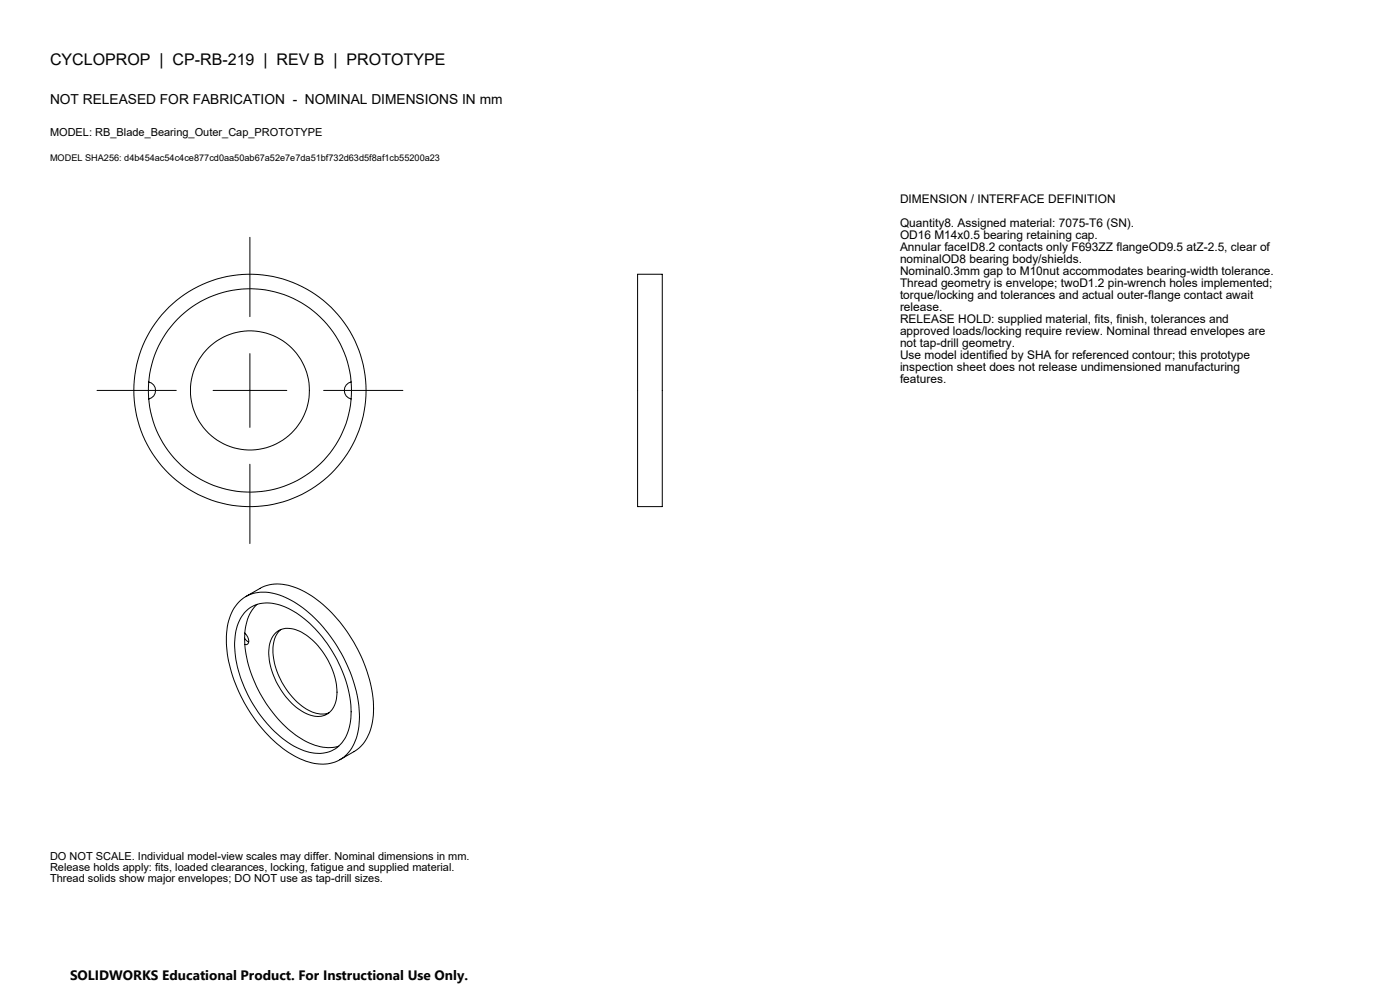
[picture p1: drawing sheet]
<svg xmlns="http://www.w3.org/2000/svg" width="420mm" height="297mm" viewBox="0 0 420 297" stroke-linecap="round" stroke-linejoin="round" font-family="sans-serif">
<defs><g id="words">
<text font-size="4.8" x="15" y="19.4">CYCLOPROP | CP-RB-219 | REV B | PROTOTYPE</text>
<g font-size="4.1">
<text x="15" y="31.1">NOT RELEASED FOR FABRICATION - NOMINAL DIMENSIONS IN mm</text>
<text x="21" y="293.7">SOLIDWORKS Educational Product. For Instructional Use Only.</text>
</g>
<g font-size="3.6">
<text x="270" y="60.8">DIMENSION / INTERFACE DEFINITION</text>
<text x="270" y="68">Quantity8. Assigned material: 7075-T6 (SN).</text>
<text x="270" y="71.6">OD16 M14x0.5 bearing retaining cap.</text>
<text x="270" y="75.2">Annular faceID8.2 contacts only F693ZZ flangeOD9.5 atZ-2.5, clear of</text>
<text x="270" y="78.8">nominalOD8 bearing body/shields.</text>
<text x="270" y="82.4">Nominal0.3mm gap to M10nut accommodates bearing-width tolerance.</text>
<text x="270" y="86">Thread geometry is envelope; twoD1.2 pin-wrench holes implemented;</text>
<text x="270" y="89.6">torque/locking and tolerances and actual outer-flange contact await</text>
<text x="270" y="93.2">release.</text>
<text x="270" y="96.8">RELEASE HOLD: supplied material, fits, finish, tolerances and</text>
<text x="270" y="100.4">approved loads/locking require review. Nominal thread envelopes are</text>
<text x="270" y="104">not tap-drill geometry.</text>
<text x="270" y="107.6">Use model identified by SHA for referenced contour; this prototype</text>
<text x="270" y="111.2">inspection sheet does not release undimensioned manufacturing</text>
<text x="270" y="114.8">features.</text>
</g>
<g font-size="3.3">
<text x="15" y="40.7">MODEL: RB_Blade_Bearing_Outer_Cap_PROTOTYPE</text>
<text x="15" y="257.7">DO NOT SCALE. Individual model-view scales may differ. Nominal dimensions in mm.</text>
<text x="15" y="261.1">Release holds apply: fits, loaded clearances, locking, fatigue and supplied material.</text>
<text x="15" y="264.5">Thread solids show major envelopes; DO NOT use as tap-drill sizes.</text>
</g>
<text font-size="2.7" x="15" y="48.4">MODEL SHA256: d4b454ac54c4ce877cd0aa50ab67a52e7e7da51bf732d63d5f8af1cb55200a23</text>
</g></defs>
<g fill="none" stroke="#000" stroke-width=".3">
<path d="M75 71.1v23.8M191.3 82.2h7.4v69.6h-7.4zM29.1 117h23.8M44.6 114.5a2.62 2.62 0 0 1 2.1 2.5 2.62 2.62 0 0 1-2.1 2.6M63.9 117h22.1M75 106v22.1M97.1 117h23.8M105.3 114.5a2.62 2.62 0 0 0-2 2.5 2.62 2.62 0 0 0 2 2.6M75 139.1v23.8M72.1 179.9a11.7 11.7 0 0 1 12.7-1.2 38.8 38.8 0 0 1 18.2 18.3 35.5 35.5 0 0 1 4.4 22.5 10.9 10.9 0 0 1-9 9.4 19 19 0 0 1-13.6-4.6 45.2 45.2 0 0 1-16.9-31.5 16.2 16.2 0 0 1 4.2-12.9zM73.7 178.8l4.3-2.4a12.7 12.7 0 0 1 11.9 .2 41.1 41.1 0 0 1 18.5 20.2 33 33 0 0 1 3 21.2 11.4 11.4 0 0 1-5.2 7.2l-4.2 2.5M73.3 183.6a9.8 9.8 0 0 1 11.5-2 32.5 32.5 0 0 1 15.8 15.1 32.2 32.2 0 0 1 4.4 20.3 9.7 9.7 0 0 1-9 8.8 21.1 21.1 0 0 1-14.4-7.3 38.8 38.8 0 0 1-11.2-25.8 14.1 14.1 0 0 1 2.9-9.1z"/>
<path d="M73.4 191.3l1.2 1.1M73.4 189.8v3.3M73.4 193.1a39.1 39.1 0 0 0 17.1 28.3 13.8 13.8 0 0 0 11.1 2.2M73.4 189.8a2.58 2.58 0 0 1 .9 3.2l-.9 .1M77.1 181.1a12.2 12.2 0 0 0-3.7 8.7M82.5 189.9a6.1 6.1 0 0 1 7.4-.7 22 22 0 0 1 11.1 19.6 5.7 5.7 0 0 1-7.3 5.7 19.3 19.3 0 0 1-11.5-11.8 14.4 14.4 0 0 1-.6-11.5zM84.3 188.7a8.3 8.3 0 0 0-2.3 7.7 22.2 22.2 0 0 0 11.7 17 6.8 6.8 0 0 0 5 .2"/>
<circle cx="75" cy="117" r="30.5"/>
<circle cx="75" cy="117" r="17.8"/>
<circle cx="75" cy="117" r="34.8"/>
</g>
<use href="#words"/>
</svg>
